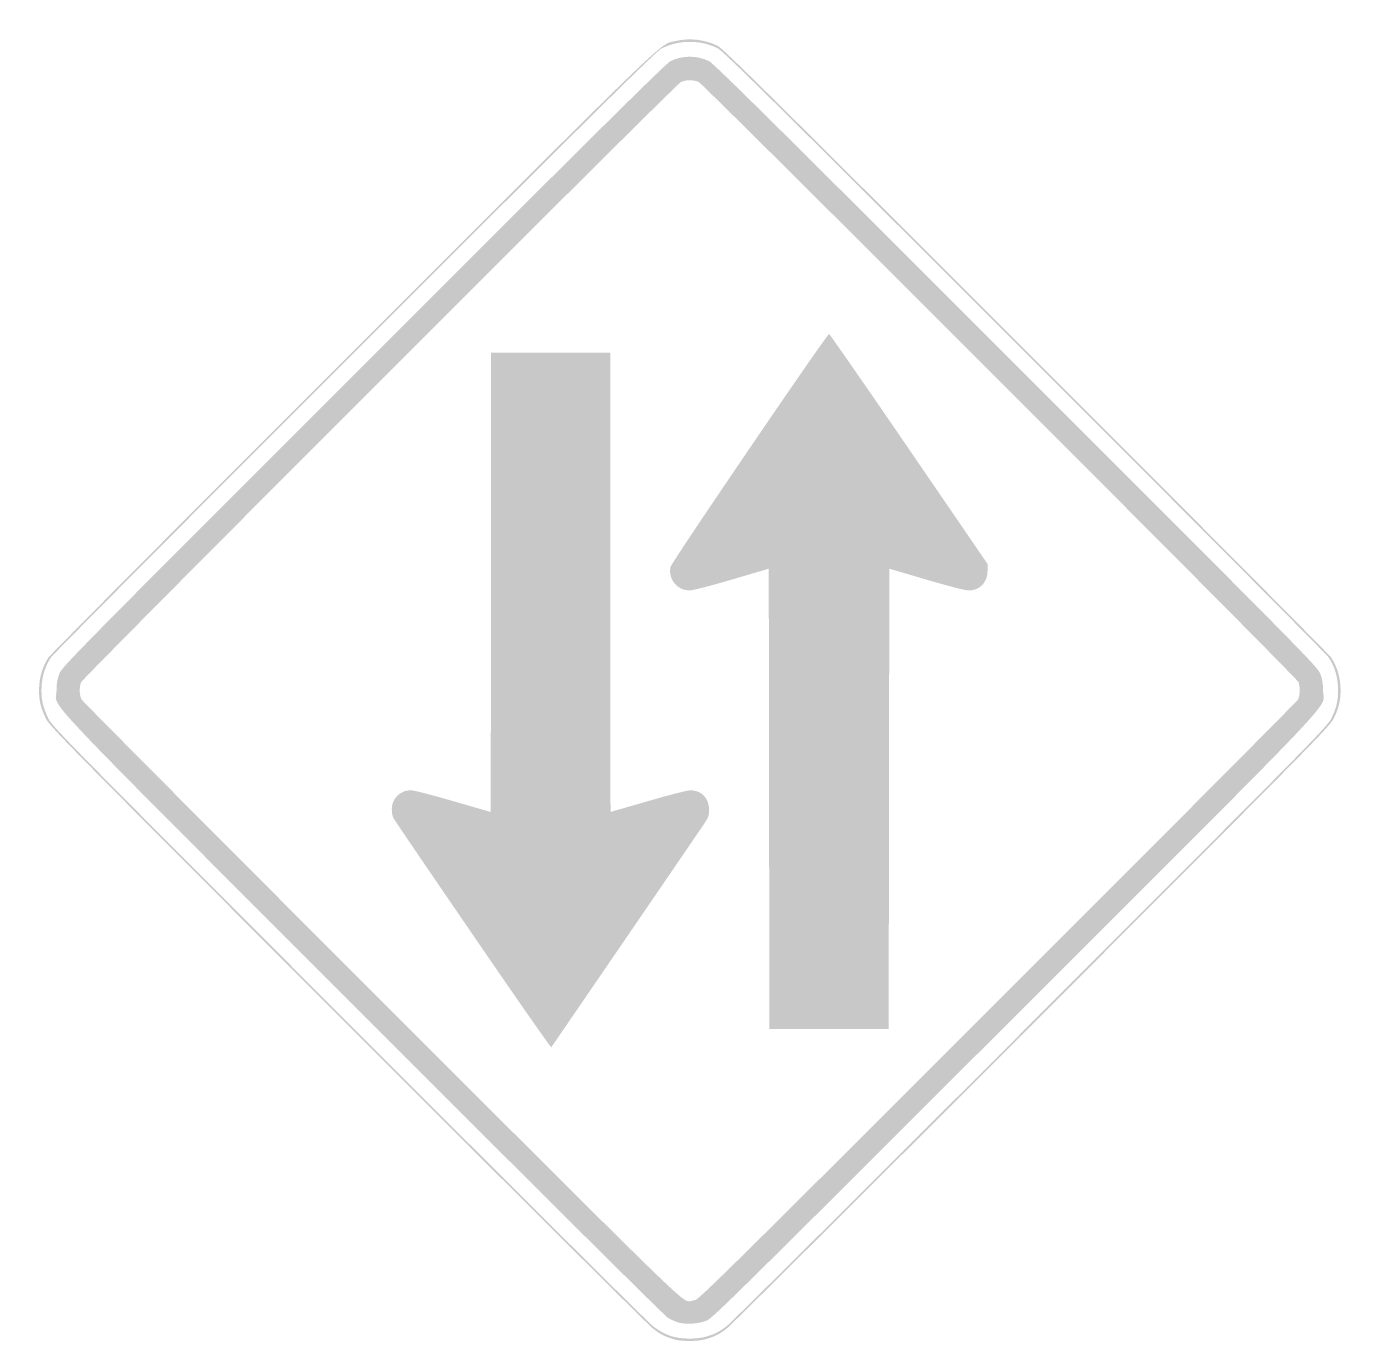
# Model space of a CAD drawing. Header units: inches. Extents: x -25.9 to 25.9, y -25.5 to 26.
import ezdxf

# ---------------------------------------------------------------- set-up
doc = ezdxf.new("R2010")
doc.units = ezdxf.units.IN
doc.header["$MEASUREMENT"] = 0

msp = doc.modelspace()

# ---------------------------------------------------------------- hatches: boundary and pattern name
h = msp.add_hatch(color=7)
edge = h.paths.add_edge_path()
edge.add_spline(control_points=[(-0.613, -25.389), (-0.949, -25.292), (-1.141, -25.194), (-1.441, -24.967), (-1.595, -24.85), (-6.963, -19.508), (-13.37, -13.096), (-24.591, -1.867), (-25.026, -1.425), (-25.187, -1.097), (-25.403, -0.657), (-25.474, -0.308), (-25.443, 0.165), (-25.416, 0.582), (-25.293, 0.959), (-25.08, 1.278), (-25.004, 1.392), (-19.632, 6.792), (-13.142, 13.278), (-0.461, 25.952), (-1.212, 25.23), (-0.555, 25.385), (-0.006, 25.514), (0.589, 25.445), (1.097, 25.193), (1.299, 25.092), (3.486, 22.929), (13.142, 13.278), (19.632, 6.792), (25.004, 1.392), (25.08, 1.278), (25.293, 0.959), (25.416, 0.582), (25.443, 0.165), (25.474, -0.308), (25.403, -0.657), (25.187, -1.097), (25.026, -1.425), (24.589, -1.869), (13.37, -13.096), (6.963, -19.508), (1.595, -24.85), (1.441, -24.967), (1.137, -25.198), (0.951, -25.29), (0.589, -25.39), (0.297, -25.47), (-0.33, -25.47), (-0.613, -25.389)], knot_values=[0, 0, 0, 0, 1, 1, 1, 2, 2, 2, 3, 3, 3, 4, 4, 4, 5, 5, 5, 6, 6, 6, 7, 7, 7, 8, 8, 8, 9, 9, 9, 10, 10, 10, 11, 11, 11, 12, 12, 12, 13, 13, 13, 14, 14, 14, 15, 15, 15, 16, 16, 16, 16], degree=3, periodic=0)
edge = h.paths.add_edge_path(flags=0)
edge.add_spline(control_points=[(0.589, -25.295), (0.951, -25.195), (1.137, -25.103), (1.441, -24.873), (1.595, -24.756), (6.942, -19.435), (13.323, -13.049), (24.496, -1.867), (24.931, -1.425), (25.093, -1.097), (25.309, -0.657), (25.379, -0.308), (25.349, 0.165), (25.322, 0.582), (25.199, 0.959), (24.986, 1.278), (24.909, 1.392), (19.559, 6.77), (13.095, 13.23), (3.477, 22.843), (1.299, 24.998), (1.097, 25.098), (0.414, 25.438), (-0.414, 25.438), (-1.097, 25.098), (-1.299, 24.998), (-3.477, 22.843), (-13.095, 13.23), (-19.559, 6.77), (-24.909, 1.392), (-24.986, 1.278), (-25.199, 0.959), (-25.322, 0.582), (-25.349, 0.165), (-25.379, -0.308), (-25.309, -0.657), (-25.093, -1.097), (-24.932, -1.425), (-24.498, -1.866), (-13.323, -13.049), (-6.942, -19.435), (-1.595, -24.756), (-1.441, -24.872), (-0.976, -25.225), (-0.6, -25.354), (-0.024, -25.358), (0.184, -25.359), (0.46, -25.331), (0.589, -25.295)], knot_values=[0, 0, 0, 0, 1, 1, 1, 2, 2, 2, 3, 3, 3, 4, 4, 4, 5, 5, 5, 6, 6, 6, 7, 7, 7, 8, 8, 8, 9, 9, 9, 10, 10, 10, 11, 11, 11, 12, 12, 12, 13, 13, 13, 14, 14, 14, 15, 15, 15, 16, 16, 16, 16], degree=3, periodic=0)
h = msp.add_hatch(color=7)
edge = h.paths.add_edge_path()
edge.add_spline(control_points=[(-0.428, -24.734), (-0.546, -24.701), (-0.737, -24.617), (-0.852, -24.549), (-0.973, -24.477), (-5.985, -19.496), (-12.803, -12.672), (-25.939, 0.475), (-24.769, -0.763), (-24.766, -0.024), (-24.765, 0.252), (-24.736, 0.43), (-24.657, 0.636), (-24.553, 0.911), (-24.188, 1.281), (-12.758, 12.71), (-3.583, 21.884), (-0.919, 24.523), (-0.751, 24.601), (-0.266, 24.828), (0.265, 24.828), (0.751, 24.601), (0.919, 24.523), (3.581, 21.887), (12.758, 12.71), (24.182, 1.287), (24.553, 0.91), (24.658, 0.636), (24.737, 0.427), (24.765, 0.254), (24.766, -0.03), (24.768, -0.781), (25.916, 0.431), (12.694, -12.78), (2.1, -23.366), (0.894, -24.557), (0.668, -24.651), (0.358, -24.779), (-0.137, -24.817), (-0.428, -24.734)], knot_values=[0, 0, 0, 0, 1, 1, 1, 2, 2, 2, 3, 3, 3, 4, 4, 4, 5, 5, 5, 6, 6, 6, 7, 7, 7, 8, 8, 8, 9, 9, 9, 10, 10, 10, 11, 11, 11, 12, 12, 12, 13, 13, 13, 13], degree=3, periodic=0)
edge = h.paths.add_edge_path(flags=0)
edge.add_spline(control_points=[(0.212, -23.849), (0.377, -23.805), (1.88, -22.32), (12.059, -12.147), (18.471, -5.738), (23.748, -0.438), (23.785, -0.368), (23.865, -0.218), (23.874, 0.126), (23.804, 0.315), (23.741, 0.484), (0.549, 23.687), (0.346, 23.783), (0.156, 23.873), (-0.156, 23.873), (-0.346, 23.783), (-0.557, 23.682), (-23.741, 0.484), (-23.807, 0.306), (-23.882, 0.107), (-23.874, -0.201), (-23.789, -0.36), (-23.75, -0.434), (-18.481, -5.73), (-12.08, -12.129), (-0.412, -23.794), (-0.318, -23.887), (-0.024, -23.898), (0.002, -23.899), (0.108, -23.877), (0.212, -23.849)], knot_values=[0, 0, 0, 0, 1, 1, 1, 2, 2, 2, 3, 3, 3, 4, 4, 4, 5, 5, 5, 6, 6, 6, 7, 7, 7, 8, 8, 8, 9, 9, 9, 10, 10, 10, 10], degree=3, periodic=0)
h = msp.add_hatch(color=7)
edge = h.paths.add_edge_path()
edge.add_line((3.1, -4.248), (3.088, 4.75))
edge.add_line((3.088, 4.75), (1.65, 4.326))
edge.add_spline(control_points=[(1.65, 4.326), (0.833, 4.086), (0.119, 3.901), (-0.004, 3.899), (-0.479, 3.89), (-0.837, 4.313), (-0.765, 4.801), (-0.742, 4.963), (5.364, 13.933), (5.447, 13.927), (5.472, 13.925), (6.876, 11.901), (8.568, 9.43)], knot_values=[0, 0, 0, 0, 1, 1, 1, 2, 2, 2, 3, 3, 3, 4, 4, 4, 4], degree=3, periodic=0)
edge.add_line((8.568, 9.43), (11.644, 4.936))
edge.add_line((11.644, 4.936), (11.644, 4.667))
edge.add_spline(control_points=[(11.644, 4.667), (11.644, 4.209), (11.333, 3.89), (10.893, 3.899), (10.771, 3.901), (10.056, 4.086), (9.24, 4.326)], knot_values=[0, 0, 0, 0, 1, 1, 1, 2, 2, 2, 2], degree=3, periodic=0)
edge.add_line((9.24, 4.326), (7.802, 4.75))
edge.add_line((7.802, 4.75), (7.79, -4.248))
edge.add_line((7.79, -4.248), (7.778, -13.246))
edge.add_line((7.778, -13.246), (5.445, -13.246))
edge.add_line((5.445, -13.246), (3.112, -13.246))
edge.add_line((3.112, -13.246), (3.1, -4.248))
h = msp.add_hatch(color=7)
edge = h.paths.add_edge_path()
edge.add_spline(control_points=[(-8.488, -9.563), (-10.159, -7.122), (-11.555, -5.072), (-11.59, -5.006), (-11.626, -4.941), (-11.655, -4.784), (-11.655, -4.658), (-11.655, -4.238), (-11.327, -3.913), (-10.904, -3.913), (-10.804, -3.913), (-10.065, -4.104), (-9.263, -4.337), (-8.461, -4.57), (-7.799, -4.761), (-7.792, -4.761), (-7.784, -4.761), (-7.778, -0.72), (-7.778, 4.219)], knot_values=[0, 0, 0, 0, 1, 1, 1, 2, 2, 2, 3, 3, 3, 4, 4, 4, 5, 5, 5, 6, 6, 6, 6], degree=3, periodic=0)
edge.add_line((-7.778, 4.219), (-7.778, 13.199))
edge.add_line((-7.778, 13.199), (-5.445, 13.199))
edge.add_line((-5.445, 13.199), (-3.111, 13.199))
edge.add_line((-3.111, 13.199), (-3.111, 4.219))
edge.add_spline(control_points=[(-3.111, 4.219), (-3.111, -0.72), (-3.105, -4.761), (-3.098, -4.761), (-3.091, -4.761), (-2.428, -4.57), (-1.626, -4.337), (-0.824, -4.104), (-0.086, -3.913), (0.015, -3.913), (0.454, -3.913), (0.754, -4.222), (0.754, -4.675), (0.754, -4.923), (0.734, -4.973), (0.503, -5.312), (-1.462, -8.192), (-5.394, -13.938), (-5.418, -13.965), (-5.435, -13.985), (-6.817, -12.004), (-8.488, -9.563)], knot_values=[0, 0, 0, 0, 1, 1, 1, 2, 2, 2, 3, 3, 3, 4, 4, 4, 5, 5, 5, 6, 6, 6, 7, 7, 7, 7], degree=3, periodic=0)

doc.saveas('drawing.dxf')
